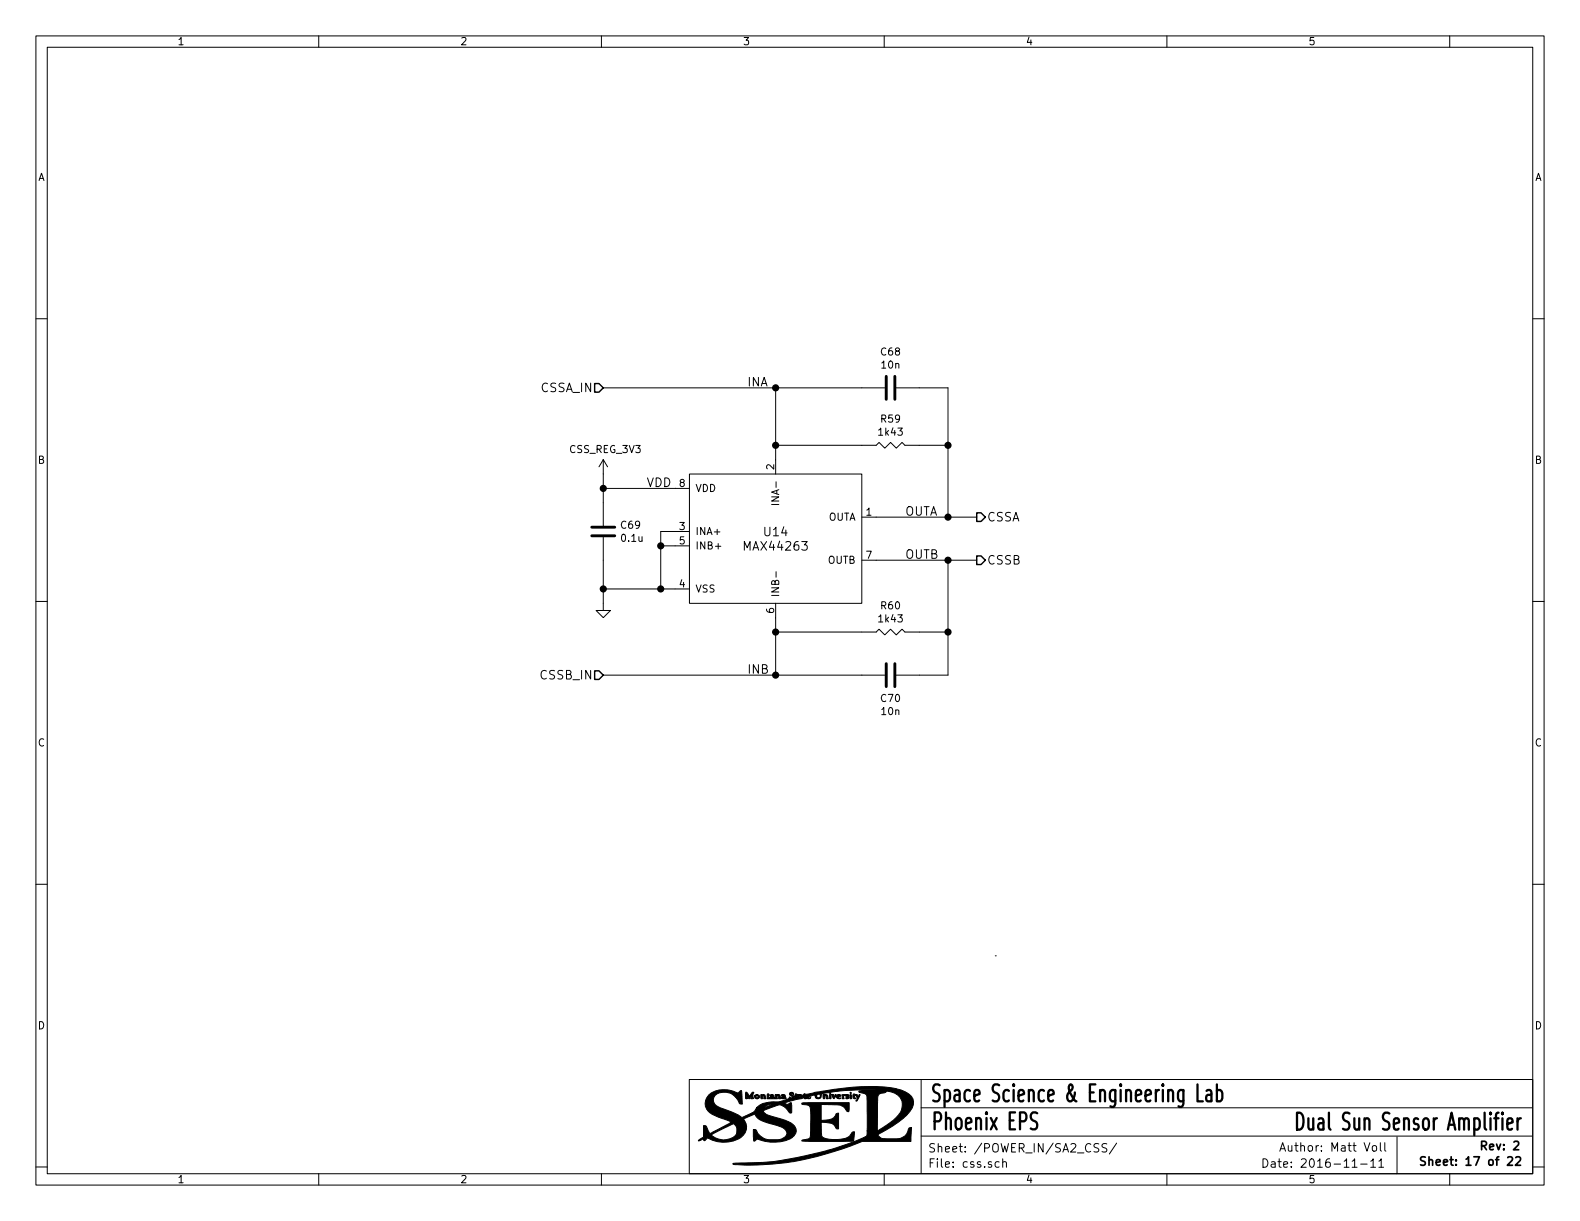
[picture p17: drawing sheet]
<svg xmlns="http://www.w3.org/2000/svg" width="279mm" height="216mm" viewBox="0 0 279 216" stroke-linecap="round" stroke-linejoin="round" font-family="sans-serif">
<defs><g id="words">
<g font-size="4.2">
<text x="164.4" y="194.9">Space Science &amp; Engineering Lab</text>
<text x="164.5" y="199.8">Phoenix EPS</text>
<text x="234.1" y="199.9">Dual Sun Senso</text>
</g>
<g font-size="2.1">
<text x="95.7" y="69.3">CSSA_IN</text>
<text x="132.1" y="68.3">INA</text>
<text x="114.3" y="86.1">VDD</text>
<text x="135.2" y="94.8">U14</text>
<text x="160" y="91.2">OUTA</text>
<text x="174.5" y="92.2">CSSA</text>
<text x="131.9" y="97.4">MAX44263</text>
<text x="160" y="98.8">OUTB</text>
<text x="174.5" y="99.8">CSSB</text>
<text x="132.1" y="119.1">INB</text>
<text x="95.7" y="120.1">CSSB_IN</text>
<text x="164.1" y="203.8">Sheet: /POWER_IN/SA2_CSS/</text>
<text x="228.6" y="203.6">Author: Matt Voll</text>
<text x="262.8" y="203.4">Rev: 2</text>
<text x="164.1" y="206.5">File: css.sch</text>
<text x="228.6" y="206.5">Date: 2016-11-11</text>
<text x="254.7" y="206.1">Sheet: 17 of 22</text>
</g>
<g font-size="1.8">
<text x="31.3" y="8">1</text>
<text x="81.4" y="8">2</text>
<text x="131.3" y="8">3</text>
<text x="181.4" y="8">4</text>
<text x="231.3" y="8">5</text>
<text x="6.7" y="32">A</text>
<text x="271.4" y="32">A</text>
<text x="155.9" y="62.9">C68</text>
<text x="156" y="65.2">10n</text>
<text x="155.5" y="77">1k43</text>
<text x="155.9" y="74.7">R59</text>
<text x="6.7" y="82">B</text>
<text x="100.8" y="80.1">CSS_REG_3V3</text>
<text x="136.9" y="83" transform="rotate(-90 136.9 83)">2</text>
<text x="271.4" y="82">B</text>
<text x="120.2" y="86.1">8</text>
<text x="122.9" y="87">VDD</text>
<text x="137.8" y="88.5" transform="rotate(-90 137.8 88.5)">INA-</text>
<text x="109.9" y="93.5">C69</text>
<text x="110" y="95.8">0.1u</text>
<text x="120.2" y="93.7">3</text>
<text x="122.9" y="94.6">INA+</text>
<text x="146.4" y="92.1">OUTA</text>
<text x="153.2" y="91.2">1</text>
<text x="120.2" y="96.3">5</text>
<text x="122.9" y="97.2">INB+</text>
<text x="146.4" y="99.7">OUTB</text>
<text x="153.2" y="98.8">7</text>
<text x="120.2" y="103.9">4</text>
<text x="122.9" y="104.8">VSS</text>
<text x="137.8" y="105.7" transform="rotate(-90 137.8 105.7)">INB-</text>
<text x="155.9" y="107.7">R60</text>
<text x="136.9" y="108.4" transform="rotate(-90 136.9 108.4)">6</text>
<text x="155.5" y="110.1">1k43</text>
<text x="155.9" y="124.1">C70</text>
<text x="6.7" y="132">C</text>
<text x="156" y="126.4">10n</text>
<text x="271.4" y="132">C</text>
<text x="6.7" y="182">D</text>
<text x="271.4" y="182">D</text>
<text x="31.3" y="209.2">1</text>
<text x="81.4" y="209.2">2</text>
<text x="131.3" y="209.2">3</text>
<text x="181.4" y="209.2">4</text>
<text x="231.3" y="209.2">5</text>
</g>
</g></defs>
<g fill="none" stroke="#000" stroke-width=".18">
<path d="M6.3 6.4h266.7v203.2h-266.7zM8.4 8.4h262.6v199.1h-262.6zM56.4 6.4v2M106.3 6.4v2M156.4 6.4v2M206.3 6.4v2M256.4 6.4v2M6.3 56.4h2.1M271 56.4h2M106.7 68.6h49.8M137.2 78.7h17.7l.5-.5 1.1 1 1-1 1 1 1-1 .5 .5h7.6M137.2 68.6v15.2"/>
<path d="M158.5 68.6h9.1v22.8M106.7 95v13h1.2l-1.2 1.2-1.3-1.2h1.3M106.7 86.4h15.2M106.7 81.3v11.7M106.7 81.3l-.8 1.3M106.7 81.3l.7 1.3M116.8 96.5h5.1M121.9 83.8h30.5v22.9h-30.5zM121.9 94h-5.1v10.1M136.4 89.2h1.3M152.4 91.4h20.3M152.4 99.1h20.3"/>
<path d="M167.6 99.1v20.3h-9.1M6.3 106.3h2.1M106.7 104.1h15.2M106.7 119.4h49.8M137.2 111.8h17.7l.5-.5 1.1 1 1-1 1 1 1-1 .5 .5h7.6M137.2 106.7v12.7M137.2 101.1v1M271 106.3h2M6.3 156.4h2.1M271 156.4h2M176 169h.1M121.9 190.9h149.1v16.6h-149.1z"/>
<path d="M162.9 195.9h108M162.9 190.9v16.6M6.3 206.3h2.1M56.4 207.5v2.1M106.3 207.5v2.1M156.4 207.5v2.1M162.9 200.9h108M176.7 205.5l-.4-.1-.3 .3v.6l.3 .1 .4-.1M177.3 205.5h.1a.37 .37 0 0 1 .6 .1v.8M177.3 204.9v1.5M194.3 202.3l-.6-.1-.3 .3 .1 .3 .7 .3v.5a.62 .62 0 0 1-.8 0M195.7 202.3l-.5-.1-.3 .3v.3l.7 .3 .1 .2v.3a.62 .62 0 0 1-.8 0"/>
<path d="M197.5 202.1l-1.3 2M206.3 207.5v2.1M223.3 204.9a.76 .76 0 0 1 .9 .8 .76 .76 0 0 1-.9 .7zM224.8 205.5h.6l.1 .9M225.5 205.8h-.5l-.2 .2 .2 .4 .5-.1M226 205.4h.6M226.2 204.9v1.3l.4 .2M226.3 203.6l.5-1.5 .5 1.5M226.5 203.1h.7M227 205.9l.7-.1-.1-.3-.4-.1-.2 .2 .1 .7h.5M227.8 202.6v.8a.37 .37 0 0 0 .6 0M244.9 202.1v1.3l.2 .2"/>
<path d="M247 201v6.5M256.4 207.5v2.1M271 206.3h2M273 209.6h.1"/>
</g>
<path d="M252 204.6l-.5-.1-.3 .3 .1 .4 .7 .3v.4l-.2 .1h-.6M252.7 205.2l.2-.1h.4v.9M252.7 204.5v1.5M254 205.6l.7-.2-.1-.3h-.4l-.2 .2 .1 .7h.5M262 202.6l.7-.1 .2-.2-.1-.3-.2-.2h-.6v1.5" fill="none" stroke="#000" stroke-width=".3"/>
<path d="M229.4 196.7a.99 .99 0 0 1 1.1 1.3 1.61 1.61 0 0 1-.7 1.7h-.4zM231.4 197.7l.1 1.9 .1 .1h.4l.2-.2M232.2 197.7v2M234 198.5l-.1 .1h-.5a.7 .7 0 0 0 0 1.1h.5l.1-.1" fill="none" stroke="#000" stroke-width=".41"/>
<g fill="#000" stroke="#000" stroke-width=".18">
<path d="M131.9 193.1l.2 .1 .4 .7 .4-.7 .2-.1 .2 .1a.84 .84 0 0 0 0 1h-.6l.2-.2-.1-.4-.3 .7-.4-.7 .1 .7-.3-.1zM133.5 193.6a.52 .52 0 0 1 .8 .4 .46 .46 0 0 1-.5 .3 .46 .46 0 0 1-.4-.5h.3v.3h.3v-.4l-.1-.1-.2 .2h-.3zM134.5 193.5a.68 .68 0 0 1 1 .8h-.4l-.1-.7-.2 .7h-.2zM135.7 193.4h.1l.2 .2v.6l.2-.2 .4 .1v-.1h-.4l.4-.4-.4 .1a.4 .4 0 0 1 .5-.1 .4 .4 0 0 1 .2 .5l.2 .1v-.7a.72 .72 0 0 1 .8 .2l.1 .6h-.3l-.1-.7-.2 .2 .1 .5h-1.8zM138.2 193.6h.6l.2 .6h-.8v-.2l.4 .1v-.1h-.4l.4-.2v-.2l-.3 .2zM145.5 193.5l.8 .1 .2 .7h-.3l-.2-.7-.1 .6-.3 .1zM146.7 193.5a.44 .44 0 0 1 .1 .8l-.1-.1zM147 193.5h.4l.1 .4 .2-.3h.2l-.4 .7zM147.9 193.8l.5-.2-.4 .1a.42 .42 0 0 1 .7 0v.1l-.5 .2 .2 .2 .3-.1-.2 .2a.45 .45 0 0 1-.6-.5zM148.9 193.6h1.1l.1 .2-.3-.2 .3 .3v.2l-.5 .2v-.2h.3l-.5-.4-.3 .2 .2 .4h-.4zM141.8 195.1l1.2-.1h7.2l-.1 1.5h-.3a2.08 2.08 0 0 0-2.3-1.1l-2.3-.1v2.8a2.89 2.89 0 0 0 2.5-.8 .49 .49 0 0 1 .6-.5v2.8a.44 .44 0 0 1-.6-.4 1.21 1.21 0 0 0-1.1-.6l-1.4-.2v1.7a.92 .92 0 0 0 .9 1.2 5.7 5.7 0 0 0 4.1-.4l.3-.4a.51 .51 0 0 1 .6-.4l-.1 1.7h-7.8l-1.4-.1 .2-.2 .6-.1a.65 .65 0 0 0 .7-.8l.1-1.4a10.7 10.7 0 0 0-.2-3.6l-.6-.2-.7-.1zM150.3 193.5l.2 .1 .1 .7-.3-.1z"/>
<path d="M150.4 193.1l.1 .2h-.2zM150.9 193.4h.2a.58 .58 0 0 1 .7 .6l.1-.4 .2-.1-.5 1.1h-.3a.54 .54 0 0 0 .3-.5 .54 .54 0 0 0-.4-.4l-.1 .2 .2 .3-.2 .1a.57 .57 0 0 1-.2-.9zM125.4 193.6a4.8 4.8 0 0 1 5.1-.3l.6-.5 .2 2.4a.48 .48 0 0 1-.7-.4 2.7 2.7 0 0 0-4.1-1.2 1.38 1.38 0 0 0 .9 2.3l2.6 1 1.2 .7 1.1-.5a2.12 2.12 0 0 0 1.5-1.2h1.3l1.6-.7a2.24 2.24 0 0 0-1.7 .7h-1.2l.1-.1a5.2 5.2 0 0 1 3.5-1l1.9-.5 .3-.3 .2 .1h.3v-.2l-.4-.3-.1-.2 .2-.2h.4l.1 .1v.2l-.2-.2h-.3l.7 .7 .1-.2 .4 .1 .6-.1-.6-.1-.4 .1 .1-.4 1.1 .3 .5-.3a2.14 2.14 0 0 0 1.7-.2l1.2-.2a37.2 37.2 0 0 1 13.3-.5 4.2 4.2 0 0 1 2.9 1.8 2.19 2.19 0 0 1-.5 2.2 19.5 19.5 0 0 1-5.6 4.1l-.1 .1a1.56 1.56 0 0 0 1.8 .7h.6a3.2 3.2 0 0 0 2.4-.5l.3-.4 .5-1 .4-.1-.1 2.4h-8.6l-.8 .3a47.8 47.8 0 0 1-22.1 3.7l.3-.1a57.6 57.6 0 0 0 23.3-4.8l.1-.9h1.8l.9-.5a11.3 11.3 0 0 0 3.3-2.9 2.46 2.46 0 0 0-.2-2.6 2.46 2.46 0 0 0-2.4-1l-.1 .2-.4 .1a.87 .87 0 0 0-1 1l-.1 5.7h-1.8v-4.4a3.2 3.2 0 0 0-.2-2.1l-1.1-.3-.1-.2 3.9-.2a41.2 41.2 0 0 0-8.9 .4l-.1 .2-.4-.2-1.1 .2-.1 .6a.57 .57 0 0 1-.6 .3 .57 .57 0 0 1-.5-.5h.3l.2 .3h.4l.1-.5-.1-.1h-.3l-.3 .3-.6-.2-.9 .4a.26 .26 0 0 0 .5 .1l-.3 .2h-.3l-.4-.3v.1l.2 .1-.1 .1-.5-.2-.1 .1-2 .5-1.2 .4a.79 .79 0 0 0 1.2-.1l.1 .5v1.2l-.4 .1a2.32 2.32 0 0 0-1.9-1.4l-2.7 1a1.85 1.85 0 0 0 1.6 1 8.1 8.1 0 0 1 3.9 1.7 1.34 1.34 0 0 1-.4 2.1 7.3 7.3 0 0 1-6.2 .2l-.6 .4-.1-2.1a.41 .41 0 0 1 .6 .3 2.74 2.74 0 0 0 3 1.5 2.1 2.1 0 0 0 2.4-1.1 2.02 2.02 0 0 0-1.8-1.4 8 8 0 0 1-3.6-1.4l-.3-.6h-.1l-1.9 .9 .2 .3a2.19 2.19 0 0 1-1.1 3.2 5.9 5.9 0 0 1-5.5-.2l-.4 .5h-.2l-.1-.3-.9 .3 .9-.6v-.4h1.4a3 3 0 0 0 4.4-.2 1.27 1.27 0 0 0-.6-1.8l-3.8 2h-1.4v-1.7l.5 .1 .7 1.3 2.6-1.4a1.27 1.27 0 0 0 1-.6l-.4-.2a10.4 10.4 0 0 1-3.6-1.7 2 2 0 0 1 .2-2.9z"/>
</g>
<path d="M156.7 66.5v4.1M158.2 66.5v4.1M104.6 94.7h4.1M104.6 93.2h4.1M156.7 117.3v4.1M158.2 117.3v4.1" fill="none" stroke="#000" stroke-width=".51"/>
<path d="M105.2 67.8h.7l.8 .8-.8 .7h-.7zM172.7 90.7h.8l.7 .7-.7 .8h-.8zM172.7 98.3h.8l.7 .8-.7 .7h-.8zM105.2 118.6h.7l.8 .8-.8 .7h-.7z" fill="none" stroke="#000" stroke-width=".25"/>
<g fill="#000" stroke="#000" stroke-width=".25">
<circle cx="137.2" cy="68.6" r=".51"/>
<circle cx="137.2" cy="78.7" r=".51"/>
<circle cx="167.6" cy="78.7" r=".51"/>
<circle cx="106.7" cy="86.4" r=".51"/>
<circle cx="116.8" cy="96.5" r=".51"/>
<circle cx="167.6" cy="99.1" r=".51"/>
<circle cx="167.6" cy="91.4" r=".51"/>
<circle cx="106.7" cy="104.1" r=".51"/>
<circle cx="116.8" cy="104.1" r=".51"/>
<circle cx="137.2" cy="111.8" r=".51"/>
<circle cx="137.2" cy="119.4" r=".51"/>
<circle cx="167.6" cy="111.8" r=".51"/>
</g>
<use href="#words"/>
</svg>
